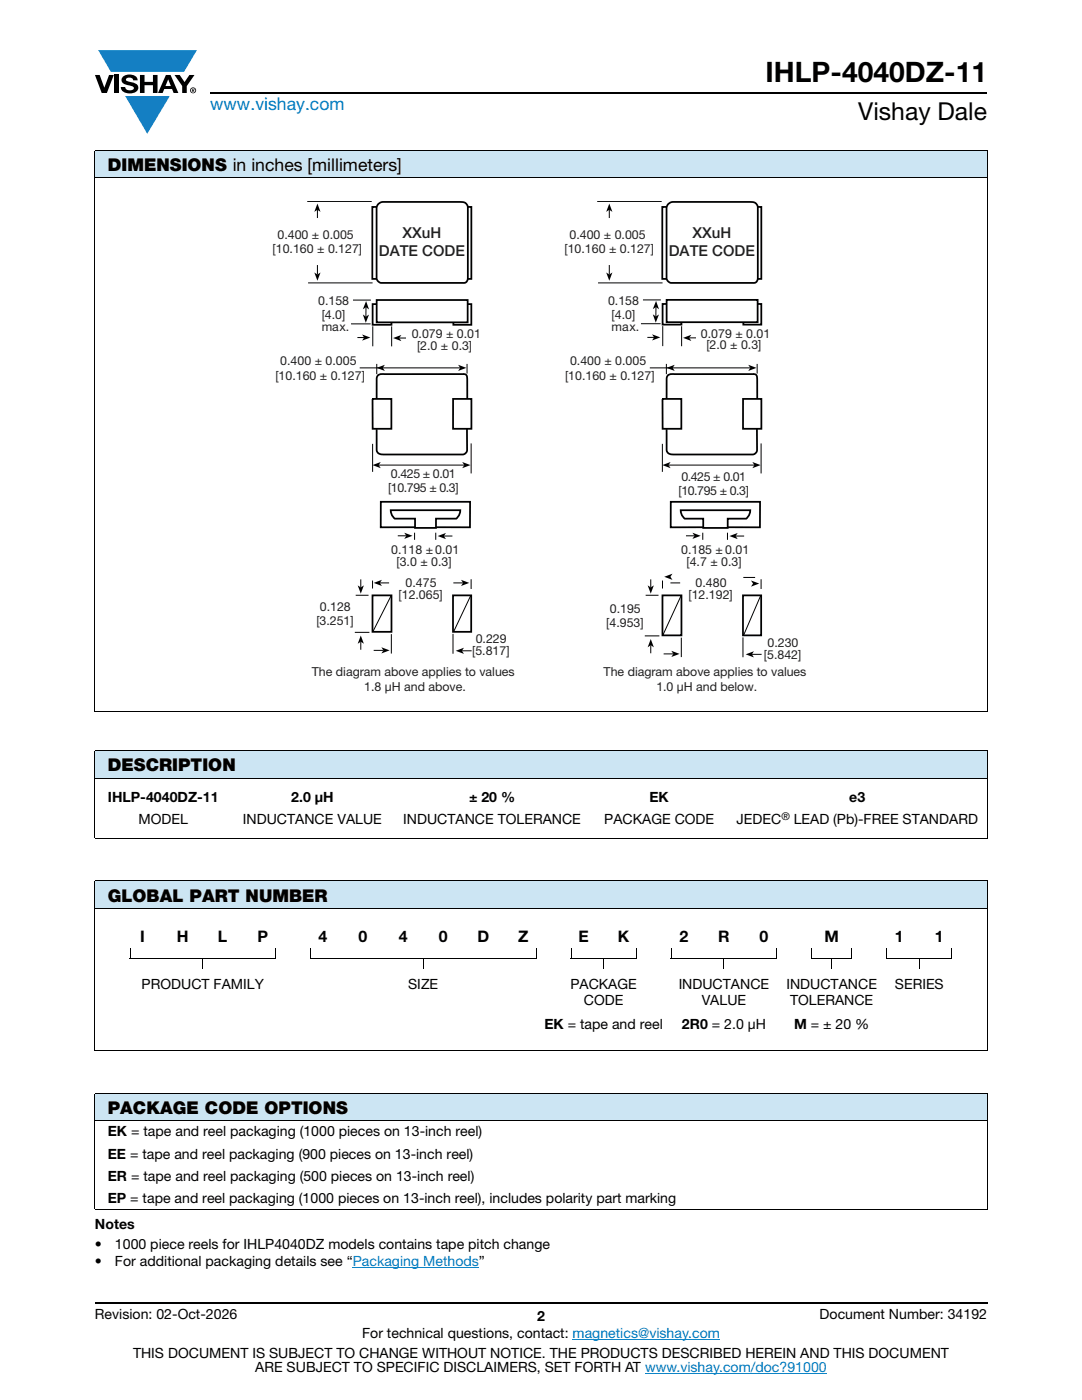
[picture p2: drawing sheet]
<svg xmlns="http://www.w3.org/2000/svg" width="216mm" height="279mm" viewBox="0 0 216 279" stroke-linecap="round" stroke-linejoin="round" font-family="sans-serif">
<defs><g id="words">
<text font-size="5.6" x="152.8" y="16.4">IHLP-4040DZ-11</text>
<text font-size="4.9" x="171.3" y="24">Vishay Dale</text>
<text font-size="3.5" fill="#007ec4" x="42" y="21.9">www.vishay.com</text>
<g font-size="3.5">
<text x="21.5" y="34.1">DIMENSIONS in inches [millimeters]</text>
<text x="21.5" y="154">DESCRIPTION</text>
<text x="21.5" y="179.9">GLOBAL PART NUMBER</text>
<text x="21.5" y="222.3">PACKAGE CODE OPTIONS</text>
</g>
<g font-size="3.2">
<text x="28" y="188">I</text>
<text x="35.3" y="188">H</text>
<text x="43.5" y="188">L</text>
<text x="51.4" y="188">P</text>
<text x="63.6" y="188">4</text>
<text x="71.6" y="188">0</text>
<text x="79.6" y="188">4</text>
<text x="87.6" y="188">0</text>
<text x="95.3" y="188">D</text>
<text x="103.4" y="188">Z</text>
<text x="115.4" y="188">E</text>
<text x="123.3" y="188">K</text>
<text x="135.6" y="188">2</text>
<text x="143.3" y="188">R</text>
<text x="151.6" y="188">0</text>
<text x="164.5" y="188">M</text>
<text x="178.6" y="188">1</text>
<text x="186.6" y="188">1</text>
</g>
<g font-size="3" fill="#231f20">
<text x="80.3" y="47.5">XXuH</text>
<text x="138.1" y="47.5">XXuH</text>
<text x="75.6" y="51.1">DATE CODE</text>
<text x="133.5" y="51.1">DATE CODE</text>
</g>
<g font-size="2.8">
<text x="21.5" y="160.1">IHLP-4040DZ-11</text>
<text x="58.1" y="160.1">2.0 μH</text>
<text x="93.6" y="160.1">± 20 %</text>
<text x="129.6" y="160.1">EK</text>
<text x="169.5" y="160.1">e3</text>
<text x="27.6" y="164.5">MODEL</text>
<text x="48.5" y="164.5">INDUCTANCE VALUE</text>
<text x="80.5" y="164.5">INDUCTANCE TOLERANCE</text>
<text x="120.6" y="164.5">PACKAGE CODE</text>
<text x="147" y="164.5">JEDEC</text>
<text x="158.4" y="164.5">LEAD (Pb)-FREE STANDARD</text>
<text x="28.3" y="197.4">PRODUCT FAMILY</text>
<text x="81.4" y="197.4">SIZE</text>
<text x="113.8" y="197.4">PACKAGE</text>
<text x="135.4" y="197.4">INDUCTANCE</text>
<text x="156.9" y="197.4">INDUCTANCE</text>
<text x="178.6" y="197.4">SERIES</text>
<text x="116.5" y="200.6">CODE</text>
<text x="140" y="200.6">VALUE</text>
<text x="157.6" y="200.6">TOLERANCE</text>
<text x="108.6" y="205.4">EK = tape and reel</text>
<text x="136.1" y="205.4">2R0 = 2.0 μH</text>
<text x="158.4" y="205.4">M = ± 20 %</text>
<text x="21.5" y="226.8">EK = tape and reel packaging (1000 pieces on 13-inch reel)</text>
<text x="21.5" y="231.2">EE = tape and reel packaging (900 pieces on 13-inch reel)</text>
<text x="21.5" y="235.6">ER = tape and reel packaging (500 pieces on 13-inch reel)</text>
<text x="18.9" y="245.3">Notes</text>
<text x="21.5" y="240.1">EP = tape and reel packaging (1000 pieces on 13-inch reel), includes polarity part marking</text>
<text x="18.9" y="249.2">•</text>
<text x="22.9" y="249.2">1000 piece reels for IHLP4040DZ models contains tape pitch change</text>
<text x="18.9" y="252.8">•</text>
<text x="22.9" y="252.8">For additional packaging details see “Packaging Methods”</text>
<text x="18.9" y="263.3">Revision: 02-Oct-2026</text>
<text x="107.2" y="263.6">2</text>
<text x="163.6" y="263.3">Document Number: 34192</text>
<text x="72.3" y="267.1">For technical questions, contact: magnetics@vishay.com</text>
<text x="26.5" y="271">THIS DOCUMENT IS SUBJECT TO CHANGE WITHOUT NOTICE. THE PRODUCTS DESCRIBED HEREIN AND THIS DOCUMENT</text>
<text x="50.9" y="273.8">ARE SUBJECT TO SPECIFIC DISCLAIMERS, SET FORTH AT www.vishay.com/doc?91000</text>
</g>
<g font-size="2.5" fill="#231f20">
<text x="55.4" y="47.7">0.400 ± 0.005</text>
<text x="113.6" y="47.7">0.400 ± 0.005</text>
<text x="54.4" y="50.5">[10.160 ± 0.127]</text>
<text x="112.6" y="50.5">[10.160 ± 0.127]</text>
<text x="63.5" y="60.9">0.158</text>
<text x="64.2" y="63.7">[4.0]</text>
<text x="121.3" y="60.8">0.158</text>
<text x="122" y="63.6">[4.0]</text>
<text x="64.2" y="66.1">max.</text>
<text x="82.1" y="67.5">0.079 ± 0.01</text>
<text x="83.2" y="69.8">[2.0 ± 0.3]</text>
<text x="122" y="66.1">max.</text>
<text x="139.9" y="67.4">0.079 ± 0.01</text>
<text x="140.9" y="69.7">[2.0 ± 0.3]</text>
<text x="55" y="75.7">[10.160 ± 0.127]</text>
<text x="55.9" y="72.9">0.400 ± 0.005</text>
<text x="112.8" y="75.7">[10.160 ± 0.127]</text>
<text x="113.7" y="72.9">0.400 ± 0.005</text>
<text x="78" y="95.3">0.425 ± 0.01</text>
<text x="136" y="95.9">0.425 ± 0.01</text>
<text x="77.4" y="98.2">[10.795 ± 0.3]</text>
<text x="135.4" y="98.8">[10.795 ± 0.3]</text>
<text x="78.1" y="110.5">0.118 ± 0.01</text>
<text x="79.1" y="113">[3.0 ± 0.3]</text>
<text x="135.9" y="110.6">0.185 ± 0.01</text>
<text x="137" y="113">[4.7 ± 0.3]</text>
<text x="79.5" y="119.5">[12.065]</text>
<text x="80.9" y="117.1">0.475</text>
<text x="137.4" y="119.5">[12.192]</text>
<text x="138.8" y="117.1">0.480</text>
<text x="63.1" y="124.8">[3.251]</text>
<text x="63.8" y="121.9">0.128</text>
<text x="121" y="125.1">[4.953]</text>
<text x="121.7" y="122.3">0.195</text>
<text x="94.2" y="130.8">[5.817]</text>
<text x="94.9" y="128.3">0.229</text>
<text x="152.4" y="131.5">[5.842]</text>
<text x="153.1" y="129.1">0.230</text>
<text x="62.2" y="134.9">The diagram above applies to values</text>
<text x="72.7" y="137.8">1.8 μH and above.</text>
<text x="120.4" y="134.9">The diagram above applies to values</text>
<text x="131" y="137.8">1.0 μH and below.</text>
</g>
<text font-size="2.1" x="155.9" y="163.6">®</text>
</g></defs>
<g fill="#147fc3">
<path d="M19.6 10h19.7l-2.6 4.3h-1.1h-13.5z"/>
<path d="M25 19.2h8.9l-4.5 7.5z"/>
</g>
<g fill="#000">
<path d="M18.9 15h1l.9 2.5 1-2.5h.9l-1.4 3.6h-1zM22.9 15h.9v3.6h-.9zM24.6 15.3a2.1 2.1 0 0 1 2.8 .3l.1 .4h-.9a.79 .79 0 0 0-.7-.5 .79 .79 0 0 0-.8 .4l.3 .3 1 .2a1.08 1.08 0 0 1 1.2 1 1.08 1.08 0 0 1-1.1 1.2 1.73 1.73 0 0 1-2.4-1.2h.9a.96 .96 0 0 0 .8 .6 .96 .96 0 0 0 .9-.4 1.31 1.31 0 0 0-1.2-.6 1.03 1.03 0 0 1-1.1-.6 1.03 1.03 0 0 1 .2-1.1zM27.9 15h.9v1.3h1.7v-1.3h.9v3.6h-.9v-1.6h-1.7v1.6h-.9zM34.8 15h1.1l.9 1.4 1-1.4h1l-1.5 2.2v1.4h-.9v-1.4z"/>
<path d="M33.6 15.9l.5 1.3h-1.1zM33.1 15l-1.6 3.6h1l.3-.8h1.5l.3 .8h1l-1.6-3.6z"/>
<path d="M38.4 17.8h.2v.2h-.2zM38.3 17.7v.7h.1v-.3l.4 .3-.2-.3 .2-.2-.1-.2z"/>
<path d="M38.1 18a.46 .46 0 0 1 .9 0 .46 .46 0 0 1-.9 0zM37.9 18a.6 .6 0 0 0 1.2 0 .6 .6 0 0 0-1.2 0z"/>
</g>
<path d="M42 18.6h155M18.9 260h178.1" fill="none" stroke="#000" stroke-width=".36"/>
<path d="M70.4 253h25.2M114.3 267.3h29.3M128.7 274h36.3" fill="none" stroke="#007ec4" stroke-width=".2"/>
<g fill="#cce5f3">
<path d="M18.9 30h178.1v5.5h-178.1z"/>
<path d="M18.9 149.8h178.1v5.5h-178.1z"/>
<path d="M18.9 175.8h178.1v5.5h-178.1z"/>
<path d="M18.9 218.2h178.1v5.5h-178.1z"/>
</g>
<g fill="none" stroke="#000" stroke-width=".2">
<path d="M18.9 30h178.1M18.9 35.5h178.1M18.9 30.1v111.9M197 30.1v111.9M61.3 40.2h12.9M61.5 56.5h12.8M63.3 41.9v1.6M63.3 52.9v1.9M70.4 59.9h3.6M119.2 40.2h12.8M119.3 56.5h12.9M121.6 41.9v1.6"/>
<path d="M121.6 52.9v1.9M128.3 59.9h3.6M70 64.6h4M71.3 67.4h1.4M71.8 73.4h20M73 61.3v1.9M74.4 65.1v4M75.2 72.6v2.1M78.1 65.1v4M79.7 67.5h1.3M93.2 72.6v2M127.9 64.6h3.9"/>
<path d="M129.2 67.3h1.3M129.7 73.4h20M130.9 61.3v1.9M132.2 65.1v4M133 72.6v2.1M136 65.1v4M137.5 67.4h1.4M151.1 72.6v2M74.4 88.6v5.6M75.6 92.8h17M94 88.5v6M132.2 88.6v5.6"/>
<path d="M133.4 92.8h17.5M151.9 88.5v6M71 118.8h2.5M72 115.6v1.6M74.3 115.9v1.6M75.7 116.3h1.9M78 118.9l-3.6 7.1M79.4 106.9h1.7M82.7 106.3v1.4M86.9 106.3v1.4M88.6 107h1.7M90.5 116.3h1.9"/>
<path d="M93.9 118.8l-3.4 7.3M94 115.6v1.9M128.8 118.8h2.6M129.9 115.6v1.6M132.2 115.9v1.6M133.8 116.3h1.9M135.9 118.9l-3.6 7.8M136.9 106.9h1.7M140.2 106.3v1.4M145.2 106.3v1.4M146.8 107h1.7M148.3 115.2h2.4"/>
<path d="M151.8 118.8l-3.4 8M151.9 115.6v1.9M70.8 126.2h2.9M72 128.1v1.6M74.6 129.8h1.9M78.1 126.6v3.8M90.4 126.5v4M92.2 129.9h1.9M128.7 126.9h2.9M129.9 128.8v1.6M132.4 130.5h2M135.9 127.3v3.8"/>
<path d="M148.2 127.2v4M150 130.6h2M18.9 142.1h178.1M18.9 149.8h178.1M18.9 155.3h178.1M18.9 149.9v17.4M197 149.9v17.4M18.9 167.3h178.1M18.9 175.8h178.1M18.9 175.9v33.7M197 175.9v33.7M18.9 181.3h178.1"/>
<path d="M25.9 191.3h29.1M40.4 191.2v2.1M61.9 191.3h45.1M84.5 191.2v2.1M113.9 191.3h13.1M120.5 191.2v2.1M133.9 191.3h21.1M144.4 191.2v2.1M161.9 191.3h8.1M165.9 191.2v2.1M176.9 191.3h13.1M183.5 191.2v2.1"/>
<path d="M18.9 209.7h178.1M18.9 218.2h178.1M18.9 218.3v22.9M197 218.3v22.9M18.9 223.7h178.1M18.9 241.3h178.1"/>
</g>
<path d="M25.9 189.3h.1v1.9h-.1zM54.9 189.3h.1v1.9h-.1zM61.9 189.3h.1v1.9h-.1zM106.9 189.3h.1v1.9h-.1zM113.9 189.3h.1v1.9h-.1zM126.9 189.3h.1v1.9h-.1zM133.9 189.3h.1v1.9h-.1zM154.9 189.3h.1v1.9h-.1zM161.9 189.3h.1v1.9h-.1zM169.9 189.3h.1v1.9h-.1zM176.9 189.3h.1v1.9h-.1zM189.9 189.3h.1v1.9h-.1z" fill="#000"/>
<g fill="#000">
<path d="M63.3 40.6l.7 1.7-.7-.4-.6 .4z" fill-rule="evenodd"/>
<path d="M62.7 54.4l.6 .4 .7-.4-.7 1.6z" fill-rule="evenodd"/>
<path d="M121.6 40.6l.6 1.7-.6-.4-.6 .4z" fill-rule="evenodd"/>
<path d="M121 54.4l.6 .4 .6-.4-.6 1.6z" fill-rule="evenodd"/>
<path d="M72.2 66.7l1.7 .7-1.7 .6 .5-.6z" fill-rule="evenodd"/>
<path d="M72.4 62.8l.6 .4 .6-.4-.6 1.6z" fill-rule="evenodd"/>
<path d="M73.1 60.1l.5 1.6-.6-.4-.6 .4z" fill-rule="evenodd"/>
<path d="M75.1 73.4l1.7-.6-.4 .6 .4 .6z" fill-rule="evenodd"/>
<path d="M78.4 67.5l1.7-.7-.4 .7 .4 .6z" fill-rule="evenodd"/>
<path d="M91.4 72.8l1.7 .6-1.7 .6 .4-.6z" fill-rule="evenodd"/>
<path d="M130.1 66.7l1.7 .6-1.7 .7 .4-.7z" fill-rule="evenodd"/>
<path d="M130.3 62.7l.6 .5 .6-.4-.7 1.6z" fill-rule="evenodd"/>
<path d="M130.9 60.1l.6 1.6-.6-.4-.6 .4z" fill-rule="evenodd"/>
<path d="M133 73.4l1.6-.6-.4 .6 .4 .6z" fill-rule="evenodd"/>
<path d="M136.3 67.4l1.6-.6-.4 .6 .4 .6z" fill-rule="evenodd"/>
<path d="M149.3 72.8l1.7 .6-1.7 .6 .4-.6z" fill-rule="evenodd"/>
<path d="M74.3 92.8l1.7-.6-.4 .6 .4 .6z" fill-rule="evenodd"/>
<path d="M92.2 92.2l1.7 .6-1.7 .6 .4-.6z" fill-rule="evenodd"/>
<path d="M132.2 92.8l1.6-.6-.4 .6 .4 .6z" fill-rule="evenodd"/>
<path d="M150.1 92.2l1.7 .6-1.7 .6 .4-.6z" fill-rule="evenodd"/>
<path d="M71.4 116.8l.6 .4 .6-.4-.6 1.7z" fill-rule="evenodd"/>
<path d="M74.6 116.3l1.6-.6-.4 .6 .4 .6z" fill-rule="evenodd"/>
<path d="M80.7 106.3l1.6 .6-1.6 .6 .4-.6z" fill-rule="evenodd"/>
<path d="M87.3 107l1.7-.6-.4 .6 .4 .6z" fill-rule="evenodd"/>
<path d="M92 115.7l1.6 .6-1.6 .6 .4-.6z" fill-rule="evenodd"/>
<path d="M129.2 116.8l.7 .4 .6-.4-.6 1.7z" fill-rule="evenodd"/>
<path d="M132.5 115.1l1.7-.6-.4 .6 .4 .6z" fill-rule="evenodd"/>
<path d="M138.2 106.3l1.6 .6-1.6 .7 .4-.7z" fill-rule="evenodd"/>
<path d="M145.5 107l1.7-.6-.4 .6 .4 .6z" fill-rule="evenodd"/>
<path d="M149.9 115.8l1.6 .7-1.6 .6 .4-.6z" fill-rule="evenodd"/>
<path d="M72 126.8l.6 1.7-.6-.4-.6 .4z" fill-rule="evenodd"/>
<path d="M76.1 129.2l1.6 .6-1.6 .6 .4-.6z" fill-rule="evenodd"/>
<path d="M90.9 129.9l1.7-.6-.4 .6 .4 .6z" fill-rule="evenodd"/>
<path d="M129.9 127.5l.6 1.7-.6-.4-.7 .4z" fill-rule="evenodd"/>
<path d="M134 129.9l1.6 .6-1.6 .6 .4-.6z" fill-rule="evenodd"/>
<path d="M148.8 130.6l1.6-.6-.4 .6 .4 .6z" fill-rule="evenodd"/>
</g>
<g fill="none" stroke="#000" stroke-width=".35">
<path d="M75.1 41.3h-.8v14.4h.8M75.2 59.9h18.1v4.4h-18.1zM75.6 40.6l.8-.3h15.4l1.1 .2 .5 .8v14.3a.86 .86 0 0 1-1 .9h-16.4l-.5-.3-.4-.6v-14.2zM93.3 41.3h.8v14.4h-.7M133 41.3h-.8v14.4h.8M133 59.8h18.2v4.5h-18.2zM133.4 40.6l.9-.3h15.3l1.2 .2 .4 .8v14.3a.86 .86 0 0 1-.9 .9h-16.5l-.4-.3-.4-.6v-14.2zM151.2 41.3h.7v14.4h-.7M74.3 79.6h3.8v6h-3.7zM75.2 60.7h-.8v4.1h3.7v-.5M90.4 79.6h3.7v6h-3.7zM92.5 74.7a.72 .72 0 0 1 .7 1v3.9"/>
<path d="M92.6 74.7h-15.8a1.2 1.2 0 0 0-1.6 .9v4M93.2 60.7h.9l-.1 4.1h-3.5v-.4M132.2 79.6h3.8v6h-3.8zM133 60.7h-.8v4.1h3.8v-.5M148.3 79.6h3.6v6h-3.6zM150.3 74.7a.72 .72 0 0 1 .8 1v3.9M150.5 74.7h-15.9a1.2 1.2 0 0 0-1.6 .9v4M151.1 60.7h.8v4.1h-3.6v-.5M75.2 85.6v4.1a1.07 1.07 0 0 0 1.3 1h15.9a.96 .96 0 0 0 .8-.8v-4.3M133 85.6v4.1a1.07 1.07 0 0 0 1.4 1h15.8a.96 .96 0 0 0 .9-.8l-.1-4.3M74.3 118.8h3.8v7.3h-3.8zM78 101.8h13.8a2.16 2.16 0 0 1-.8 1.7h-4v1.9h-4.2v-1.9l-4.1-.1a2.17 2.17 0 0 1-.7-1.6z"/>
<path d="M82.8 105.2h-6.8v-5.1h17.8v5.1h-6.8M90.4 118.8h3.6v7.3h-3.6zM132.2 118.8h3.8v8h-3.8zM135.8 101.8h13.9a2.16 2.16 0 0 1-.8 1.7h-3.7v1.9h-4.9v-1.9l-3.8-.1a2.17 2.17 0 0 1-.7-1.6zM140.3 105.2h-6.5v-5.1h17.9l-.1 5.1h-6.4M148.3 118.8h3.6v8h-3.6z"/>
</g>
<use href="#words"/>
</svg>
